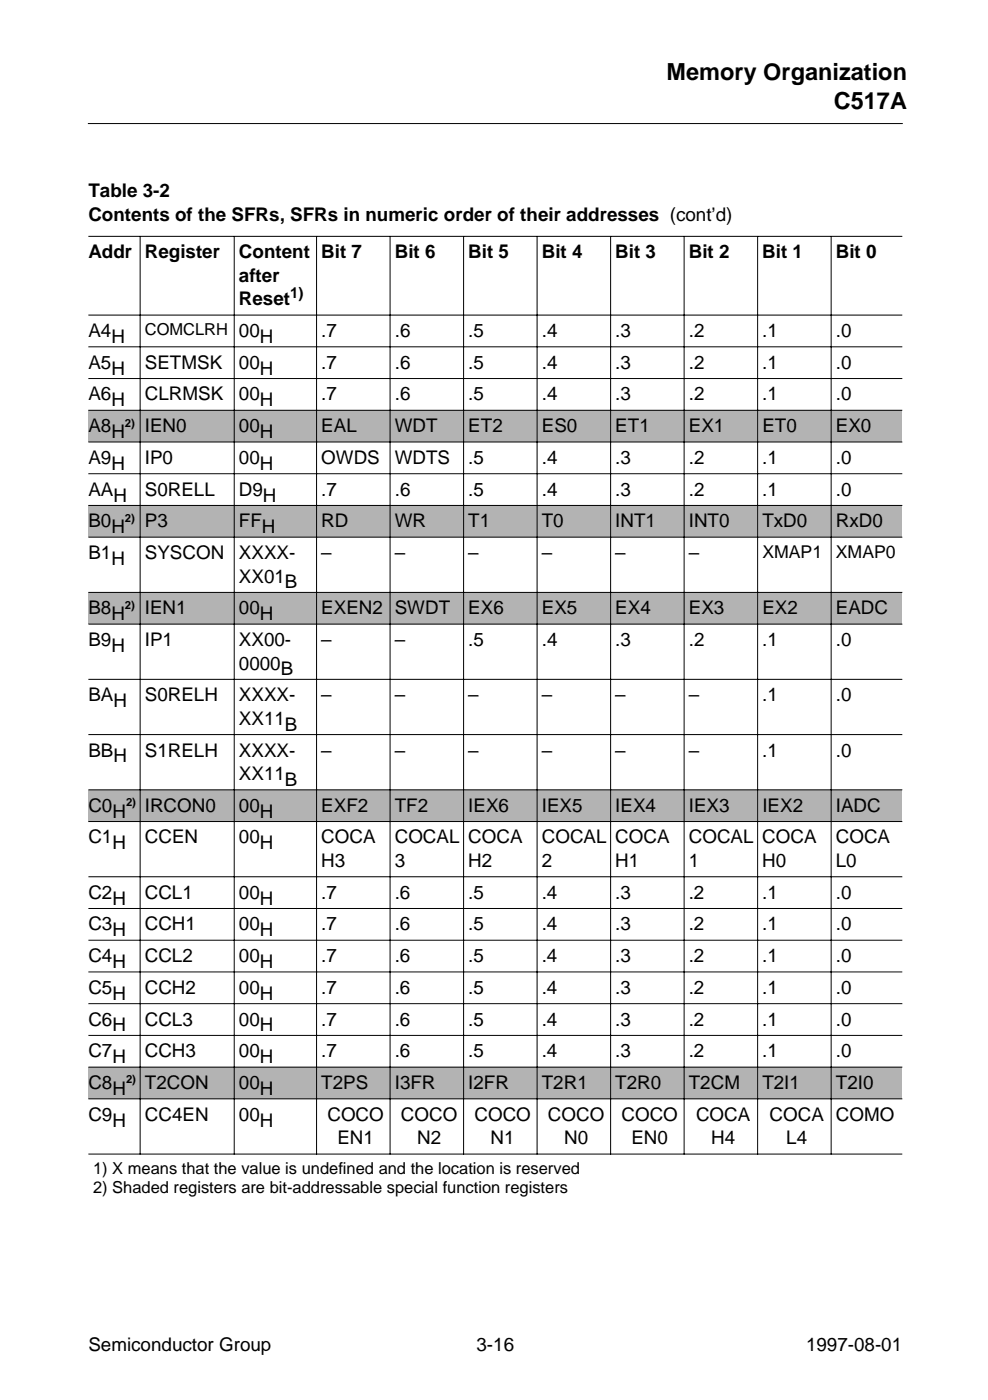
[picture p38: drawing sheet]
<svg xmlns="http://www.w3.org/2000/svg" width="207mm" height="294mm" viewBox="0 0 207 294" stroke-linecap="round" stroke-linejoin="round" font-family="sans-serif">
<defs><g id="words">
<g font-size="4.9">
<text x="139.9" y="16.9">Memory Organization</text>
<text x="175.1" y="22.8">C517A</text>
</g>
<g font-size="4">
<text x="18.6" y="41.4">Table 3-2</text>
<text x="18.6" y="46.4">Contents of the SFRs, SFRs in numeric order of their addresses (cont’d)</text>
<text x="18.6" y="54.3">Addr Register</text>
<text x="50.2" y="54.3">Content</text>
<text x="50.2" y="59.2">after</text>
<text x="67.5" y="54.3">Bit 7</text>
<text x="82.9" y="54.3">Bit 6</text>
<text x="98.3" y="54.3">Bit 5</text>
<text x="113.8" y="54.3">Bit 4</text>
<text x="129.2" y="54.3">Bit 3</text>
<text x="144.6" y="54.3">Bit 2</text>
<text x="160" y="54.3">Bit 1</text>
<text x="175.5" y="54.3">Bit 0</text>
<text x="50.2" y="64.2">Reset</text>
<text x="18.6" y="70.8">A4</text>
<text x="50.2" y="70.8">00</text>
<text x="67.5" y="70.8">.7</text>
<text x="82.9" y="70.8">.6</text>
<text x="98.3" y="70.8">.5</text>
<text x="113.8" y="70.8">.4</text>
<text x="129.2" y="70.8">.3</text>
<text x="144.6" y="70.8">.2</text>
<text x="160" y="70.8">.1</text>
<text x="175.5" y="70.8">.0</text>
<text x="18.6" y="77.5">A5</text>
<text x="23.4" y="72.1">H</text>
<text x="30.4" y="77.5">SETMSK</text>
<text x="50.2" y="77.5">00</text>
<text x="54.6" y="72.1">H</text>
<text x="67.5" y="77.5">.7</text>
<text x="82.9" y="77.5">.6</text>
<text x="98.3" y="77.5">.5</text>
<text x="113.8" y="77.5">.4</text>
<text x="129.2" y="77.5">.3</text>
<text x="144.6" y="77.5">.2</text>
<text x="160" y="77.5">.1</text>
<text x="175.5" y="77.5">.0</text>
<text x="23.4" y="78.7">H</text>
<text x="54.6" y="78.7">H</text>
<text x="18.6" y="84.2">A6</text>
<text x="23.4" y="85.4">H</text>
<text x="30.4" y="84.2">CLRMSK</text>
<text x="50.2" y="84.2">00</text>
<text x="54.6" y="85.4">H</text>
<text x="67.5" y="84.2">.7</text>
<text x="82.9" y="84.2">.6</text>
<text x="98.3" y="84.2">.5</text>
<text x="113.8" y="84.2">.4</text>
<text x="129.2" y="84.2">.3</text>
<text x="144.6" y="84.2">.2</text>
<text x="160" y="84.2">.1</text>
<text x="175.5" y="84.2">.0</text>
<text x="18.6" y="90.8">A8</text>
<text x="23.4" y="92.1">H</text>
<text x="30.4" y="90.8">IEN0</text>
<text x="50.2" y="90.8">00</text>
<text x="54.6" y="92.1">H</text>
<text x="67.5" y="90.8">EAL</text>
<text x="82.9" y="90.8">WDT</text>
<text x="98.3" y="90.8">ET2</text>
<text x="113.8" y="90.8">ES0</text>
<text x="129.2" y="90.8">ET1</text>
<text x="144.6" y="90.8">EX1</text>
<text x="160.1" y="90.8">ET0</text>
<text x="175.5" y="90.8">EX0</text>
<text x="18.6" y="97.5">A9</text>
<text x="23.4" y="98.7">H</text>
<text x="30.4" y="97.5">IP0</text>
<text x="50.2" y="97.5">00</text>
<text x="54.6" y="98.7">H</text>
<text x="67.5" y="97.5">OWDS</text>
<text x="82.9" y="97.5">WDTS</text>
<text x="98.3" y="97.5">.5</text>
<text x="113.7" y="97.5">.4</text>
<text x="129.2" y="97.5">.3</text>
<text x="144.6" y="97.5">.2</text>
<text x="160" y="97.5">.1</text>
<text x="175.5" y="97.5">.0</text>
<text x="18.6" y="104.2">AA</text>
<text x="23.8" y="105.4">H</text>
<text x="30.4" y="104.2">S0RELL</text>
<text x="50.2" y="104.2">D9</text>
<text x="55.2" y="105.4">H</text>
<text x="67.5" y="104.2">.7</text>
<text x="82.9" y="104.2">.6</text>
<text x="98.3" y="104.2">.5</text>
<text x="113.7" y="104.2">.4</text>
<text x="129.2" y="104.2">.3</text>
<text x="144.6" y="104.2">.2</text>
<text x="160" y="104.2">.1</text>
<text x="175.5" y="104.2">.0</text>
<text x="18.6" y="110.8">B0</text>
<text x="23.4" y="112.1">H</text>
<text x="30.4" y="110.8">P3</text>
<text x="50.2" y="110.8">FF</text>
<text x="55" y="112.1">H</text>
<text x="67.5" y="110.8">RD</text>
<text x="82.9" y="110.8">WR</text>
<text x="98.3" y="110.8">T1</text>
<text x="113.8" y="110.8">T0</text>
<text x="129.2" y="110.8">INT1</text>
<text x="144.6" y="110.8">INT0</text>
<text x="160.1" y="110.8">TxD0</text>
<text x="175.5" y="110.8">RxD0</text>
<text x="18.6" y="117.5">B1</text>
<text x="23.4" y="118.7">H</text>
<text x="30.4" y="117.5">SYSCON</text>
<text x="50.2" y="117.5">XXXX-</text>
<text x="67.5" y="117.5">–</text>
<text x="82.9" y="117.5">–</text>
<text x="98.3" y="117.5">–</text>
<text x="113.7" y="117.5">–</text>
<text x="129.2" y="117.5">–</text>
<text x="144.6" y="117.5">–</text>
<text x="50.2" y="122.4">XX01</text>
<text x="59.8" y="123.7">B</text>
<text x="18.6" y="129.1">B8</text>
<text x="23.4" y="130.3">H</text>
<text x="30.4" y="129.1">IEN1</text>
<text x="50.2" y="129.1">00</text>
<text x="54.6" y="130.3">H</text>
<text x="67.5" y="129.1">EXEN2</text>
<text x="82.9" y="129.1">SWDT</text>
<text x="98.3" y="129.1">EX6</text>
<text x="113.8" y="129.1">EX5</text>
<text x="129.2" y="129.1">EX4</text>
<text x="144.6" y="129.1">EX3</text>
<text x="160.1" y="129.1">EX2</text>
<text x="175.5" y="129.1">EADC</text>
<text x="18.6" y="135.8">B9</text>
<text x="23.4" y="137">H</text>
<text x="30.4" y="135.8">IP1</text>
<text x="50.2" y="135.8">XX00-</text>
<text x="67.5" y="135.8">–</text>
<text x="82.9" y="135.8">–</text>
<text x="98.3" y="135.8">.5</text>
<text x="113.7" y="135.8">.4</text>
<text x="129.2" y="135.8">.3</text>
<text x="144.6" y="135.8">.2</text>
<text x="160" y="135.8">.1</text>
<text x="175.5" y="135.8">.0</text>
<text x="50.2" y="140.7">0000</text>
<text x="59" y="141.9">B</text>
<text x="18.6" y="147.4">BA</text>
<text x="23.8" y="148.6">H</text>
<text x="30.4" y="147.4">S0RELH</text>
<text x="50.2" y="147.4">XXXX-</text>
<text x="67.5" y="147.4">–</text>
<text x="82.9" y="147.4">–</text>
<text x="98.3" y="147.4">–</text>
<text x="113.7" y="147.4">–</text>
<text x="129.2" y="147.4">–</text>
<text x="144.6" y="147.4">–</text>
<text x="160" y="147.4">.1</text>
<text x="175.5" y="147.4">.0</text>
<text x="50.2" y="152.3">XX11</text>
<text x="59.8" y="153.6">B</text>
<text x="18.6" y="159">BB</text>
<text x="23.8" y="160.2">H</text>
<text x="30.4" y="159">S1RELH</text>
<text x="50.2" y="159">XXXX-</text>
<text x="67.5" y="159">–</text>
<text x="82.9" y="159">–</text>
<text x="98.3" y="159">–</text>
<text x="113.7" y="159">–</text>
<text x="129.2" y="159">–</text>
<text x="144.6" y="159">–</text>
<text x="160" y="159">.1</text>
<text x="175.5" y="159">.0</text>
<text x="50.2" y="163.9">XX11</text>
<text x="59.8" y="165.2">B</text>
<text x="18.6" y="170.6">C0</text>
<text x="23.6" y="171.8">H</text>
<text x="30.4" y="170.6">IRCON0</text>
<text x="50.2" y="170.6">00</text>
<text x="54.6" y="171.8">H</text>
<text x="67.5" y="170.6">EXF2</text>
<text x="82.9" y="170.6">TF2</text>
<text x="98.3" y="170.6">IEX6</text>
<text x="113.8" y="170.6">IEX5</text>
<text x="129.2" y="170.6">IEX4</text>
<text x="144.6" y="170.6">IEX3</text>
<text x="160.1" y="170.6">IEX2</text>
<text x="175.5" y="170.6">IADC</text>
<text x="18.6" y="177.3">C1</text>
<text x="23.6" y="178.5">H</text>
<text x="30.4" y="177.3">CCEN</text>
<text x="50.2" y="177.3">00</text>
<text x="54.6" y="178.5">H</text>
<text x="67.5" y="177.3">COCA</text>
<text x="82.9" y="177.3">COCAL</text>
<text x="98.3" y="177.3">COCA</text>
<text x="113.7" y="177.3">COCAL</text>
<text x="129.2" y="177.3">COCA</text>
<text x="144.6" y="177.3">COCAL</text>
<text x="160" y="177.3">COCA</text>
<text x="175.5" y="177.3">COCA</text>
<text x="67.5" y="182.2">H3</text>
<text x="82.9" y="182.2">3</text>
<text x="98.3" y="182.2">H2</text>
<text x="113.7" y="182.2">2</text>
<text x="129.2" y="182.2">H1</text>
<text x="144.6" y="182.2">1</text>
<text x="160" y="182.2">H0</text>
<text x="175.5" y="182.2">L0</text>
<text x="18.5" y="188.9">C2</text>
<text x="23.6" y="190.1">H</text>
<text x="30.4" y="188.9">CCL1</text>
<text x="50.2" y="188.9">00</text>
<text x="54.5" y="190.1">H</text>
<text x="67.4" y="188.9">.7</text>
<text x="82.9" y="188.9">.6</text>
<text x="98.3" y="188.9">.5</text>
<text x="113.7" y="188.9">.4</text>
<text x="129.2" y="188.9">.3</text>
<text x="144.6" y="188.9">.2</text>
<text x="160" y="188.9">.1</text>
<text x="175.5" y="188.9">.0</text>
<text x="18.5" y="195.5">C3</text>
<text x="23.6" y="196.8">H</text>
<text x="30.4" y="195.5">CCH1</text>
<text x="50.2" y="195.5">00</text>
<text x="54.5" y="196.8">H</text>
<text x="67.4" y="195.5">.7</text>
<text x="82.9" y="195.5">.6</text>
<text x="98.3" y="195.5">.5</text>
<text x="113.7" y="195.5">.4</text>
<text x="129.2" y="195.5">.3</text>
<text x="144.6" y="195.5">.2</text>
<text x="160" y="195.5">.1</text>
<text x="175.5" y="195.5">.0</text>
<text x="18.5" y="202.2">C4</text>
<text x="23.6" y="203.4">H</text>
<text x="30.4" y="202.2">CCL2</text>
<text x="50.2" y="202.2">00</text>
<text x="54.5" y="203.4">H</text>
<text x="67.4" y="202.2">.7</text>
<text x="82.9" y="202.2">.6</text>
<text x="98.3" y="202.2">.5</text>
<text x="113.7" y="202.2">.4</text>
<text x="129.2" y="202.2">.3</text>
<text x="144.6" y="202.2">.2</text>
<text x="160" y="202.2">.1</text>
<text x="175.5" y="202.2">.0</text>
<text x="18.5" y="208.9">C5</text>
<text x="30.4" y="208.9">CCH2</text>
<text x="50.2" y="208.9">00</text>
<text x="67.4" y="208.9">.7</text>
<text x="82.9" y="208.9">.6</text>
<text x="98.3" y="208.9">.5</text>
<text x="113.7" y="208.9">.4</text>
<text x="129.2" y="208.9">.3</text>
<text x="144.6" y="208.9">.2</text>
<text x="160" y="208.9">.1</text>
<text x="175.5" y="208.9">.0</text>
<text x="18.5" y="215.5">C6</text>
<text x="23.6" y="210.1">H</text>
<text x="30.4" y="215.5">CCL3</text>
<text x="50.2" y="215.5">00</text>
<text x="54.5" y="210.1">H</text>
<text x="67.4" y="215.5">.7</text>
<text x="82.9" y="215.5">.6</text>
<text x="98.3" y="215.5">.5</text>
<text x="113.7" y="215.5">.4</text>
<text x="129.2" y="215.5">.3</text>
<text x="144.6" y="215.5">.2</text>
<text x="160" y="215.5">.1</text>
<text x="175.5" y="215.5">.0</text>
<text x="23.6" y="216.8">H</text>
<text x="54.5" y="216.8">H</text>
<text x="18.5" y="222.2">C7</text>
<text x="23.6" y="223.4">H</text>
<text x="30.4" y="222.2">CCH3</text>
<text x="50.2" y="222.2">00</text>
<text x="54.5" y="223.4">H</text>
<text x="67.4" y="222.2">.7</text>
<text x="82.9" y="222.2">.6</text>
<text x="98.3" y="222.2">.5</text>
<text x="113.7" y="222.2">.4</text>
<text x="129.2" y="222.2">.3</text>
<text x="144.6" y="222.2">.2</text>
<text x="160" y="222.2">.1</text>
<text x="175.5" y="222.2">.0</text>
<text x="18.6" y="228.9">C8</text>
<text x="23.6" y="230.1">H</text>
<text x="30.4" y="228.9">T2CON</text>
<text x="50.2" y="228.9">00</text>
<text x="54.6" y="230.1">H</text>
<text x="67.5" y="228.9">T2PS</text>
<text x="82.9" y="228.9">I3FR</text>
<text x="98.3" y="228.9">I2FR</text>
<text x="113.8" y="228.9">T2R1</text>
<text x="129.2" y="228.9">T2R0</text>
<text x="144.6" y="228.9">T2CM</text>
<text x="160.1" y="228.9">T2I1</text>
<text x="175.5" y="228.9">T2I0</text>
<text x="18.6" y="235.5">C9</text>
<text x="23.6" y="236.8">H</text>
<text x="30.4" y="235.5">CC4EN</text>
<text x="50.2" y="235.5">00</text>
<text x="54.6" y="236.8">H</text>
<text x="68.7" y="235.5">COCO</text>
<text x="84.2" y="235.5">COCO</text>
<text x="99.6" y="235.5">COCO</text>
<text x="115" y="235.5">COCO</text>
<text x="130.5" y="235.5">COCO</text>
<text x="146.1" y="235.5">COCA</text>
<text x="161.6" y="235.5">COCA</text>
<text x="175.5" y="235.5">COMO</text>
<text x="70.8" y="240.5">EN1</text>
<text x="87.6" y="240.5">N2</text>
<text x="103" y="240.5">N1</text>
<text x="118.4" y="240.5">N0</text>
<text x="132.6" y="240.5">EN0</text>
<text x="149.3" y="240.5">H4</text>
<text x="165.1" y="240.5">L4</text>
<text x="18.6" y="283.9">Semiconductor Group</text>
<text x="100" y="283.9">3-16</text>
<text x="169.2" y="283.9">1997-08-01</text>
</g>
<g font-size="3.7">
<text x="160.1" y="117.3">XMAP1</text>
<text x="175.5" y="117.3">XMAP0</text>
</g>
<g font-size="3.5">
<text x="30.4" y="70.5">COMCLRH</text>
<text x="19.5" y="246.8">1) X means that the value is undefined and the location is reserved</text>
<text x="19.5" y="250.8">2) Shaded registers are bit-addressable special function registers</text>
</g>
<text font-size="3.2" x="60.9" y="62.6">1)</text>
<g font-size="2.4">
<text x="26.2" y="89.6">2)</text>
<text x="26.2" y="109.6">2)</text>
<text x="26.2" y="127.9">2)</text>
<text x="26.5" y="169.4">2)</text>
<text x="26.5" y="227.7">2)</text>
</g>
</g></defs>
<path d="M18.6 26h170.8" fill="none" stroke="#000" stroke-width=".21"/>
<g fill="#b3b3b3">
<path d="M18.6 86.3h10.7v6.5h-10.7z"/>
<path d="M29.5 86.3h19.6v6.5h-19.6z"/>
<path d="M49.3 86.3h17.1v6.5h-17.1z"/>
<path d="M66.5 86.3h15.3v6.5h-15.3z"/>
<path d="M82 86.3h15.3v6.5h-15.3z"/>
<path d="M97.4 86.3h15.3v6.5h-15.3z"/>
<path d="M112.8 86.3h15.3v6.5h-15.3z"/>
<path d="M128.3 86.3h15.3v6.5h-15.3z"/>
<path d="M143.7 86.3h15.3v6.5h-15.3z"/>
<path d="M159.1 86.3h15.3v6.5h-15.3z"/>
<path d="M174.6 86.3h14.8v6.5h-14.8z"/>
<path d="M18.6 106.3h10.7v6.5h-10.7z"/>
<path d="M29.5 106.3h19.6v6.5h-19.6z"/>
<path d="M49.3 106.3h17.1v6.5h-17.1z"/>
<path d="M66.5 106.3h15.3v6.5h-15.3z"/>
<path d="M82 106.3h15.3v6.5h-15.3z"/>
<path d="M97.4 106.3h15.3v6.5h-15.3z"/>
<path d="M112.8 106.3h15.3v6.5h-15.3z"/>
<path d="M128.3 106.3h15.3v6.5h-15.3z"/>
<path d="M143.7 106.3h15.3v6.5h-15.3z"/>
<path d="M159.1 106.3h15.3v6.5h-15.3z"/>
<path d="M174.6 106.3h14.8v6.5h-14.8z"/>
<path d="M18.6 124.6h10.7v6.5h-10.7z"/>
<path d="M29.5 124.6h19.6v6.5h-19.6z"/>
<path d="M49.3 124.6h17.1v6.5h-17.1z"/>
<path d="M66.5 124.6h15.3v6.5h-15.3z"/>
<path d="M82 124.6h15.3v6.5h-15.3z"/>
<path d="M97.4 124.6h15.3v6.5h-15.3z"/>
<path d="M112.8 124.6h15.3v6.5h-15.3z"/>
<path d="M128.3 124.6h15.3v6.5h-15.3z"/>
<path d="M143.7 124.6h15.3v6.5h-15.3z"/>
<path d="M159.1 124.6h15.3v6.5h-15.3z"/>
<path d="M174.6 124.6h14.8v6.5h-14.8z"/>
<path d="M18.6 166.1h10.7v6.5h-10.7z"/>
<path d="M29.5 166.1h19.6v6.5h-19.6z"/>
<path d="M49.3 166.1h17.1v6.5h-17.1z"/>
<path d="M66.5 166.1h15.3v6.5h-15.3z"/>
<path d="M82 166.1h15.3v6.5h-15.3z"/>
<path d="M97.4 166.1h15.3v6.5h-15.3z"/>
<path d="M112.8 166.1h15.3v6.5h-15.3z"/>
<path d="M128.3 166.1h15.3v6.5h-15.3z"/>
<path d="M143.7 166.1h15.3v6.5h-15.3z"/>
<path d="M159.1 166.1h15.3v6.5h-15.3z"/>
<path d="M174.6 166.1h14.8v6.5h-14.8z"/>
<path d="M18.6 224.3h10.7v6.6h-10.7z"/>
<path d="M29.5 224.3h19.6v6.6h-19.6z"/>
<path d="M49.3 224.3h17.1v6.6h-17.1z"/>
<path d="M66.5 224.3h15.3v6.6h-15.3z"/>
<path d="M82 224.3h15.3v6.6h-15.3z"/>
<path d="M97.4 224.3h15.3v6.6h-15.3z"/>
<path d="M112.8 224.3h15.3v6.6h-15.3z"/>
<path d="M128.3 224.3h15.3v6.6h-15.3z"/>
<path d="M143.7 224.3h15.3v6.6h-15.3z"/>
<path d="M159.1 224.3h15.3v6.6h-15.3z"/>
<path d="M174.6 224.3h14.8v6.6h-14.8z"/>
</g>
<g fill="none" stroke="#000" stroke-width=".21">
<path d="M18.6 49.7h170.8M29.4 49.6v193M49.2 49.6v193M66.5 49.6v193M81.9 49.6v193M97.3 49.6v193M112.8 49.6v193M128.2 49.6v193M143.6 49.6v193M159.1 49.6v193M174.5 49.6v193M18.6 66.2h170.8"/>
<path d="M18.6 72.9h170.8M18.6 79.6h170.8M18.6 86.2h170.8M18.6 92.9h170.8M18.6 99.6h170.8M18.6 106.2h170.8M18.6 112.9h170.8M18.6 124.5h170.8M18.6 131.2h170.8M18.6 142.8h170.8M18.6 154.4h170.8M18.6 166h170.8"/>
<path d="M18.6 172.7h170.8M18.6 184.3h170.8M18.6 190.9h170.8M18.6 197.6h170.8M18.6 204.3h170.8M18.6 210.9h170.8M18.6 217.6h170.8M18.6 224.3h170.8M18.6 230.9h170.8M18.6 242.5h170.8"/>
</g>
<use href="#words"/>
</svg>
